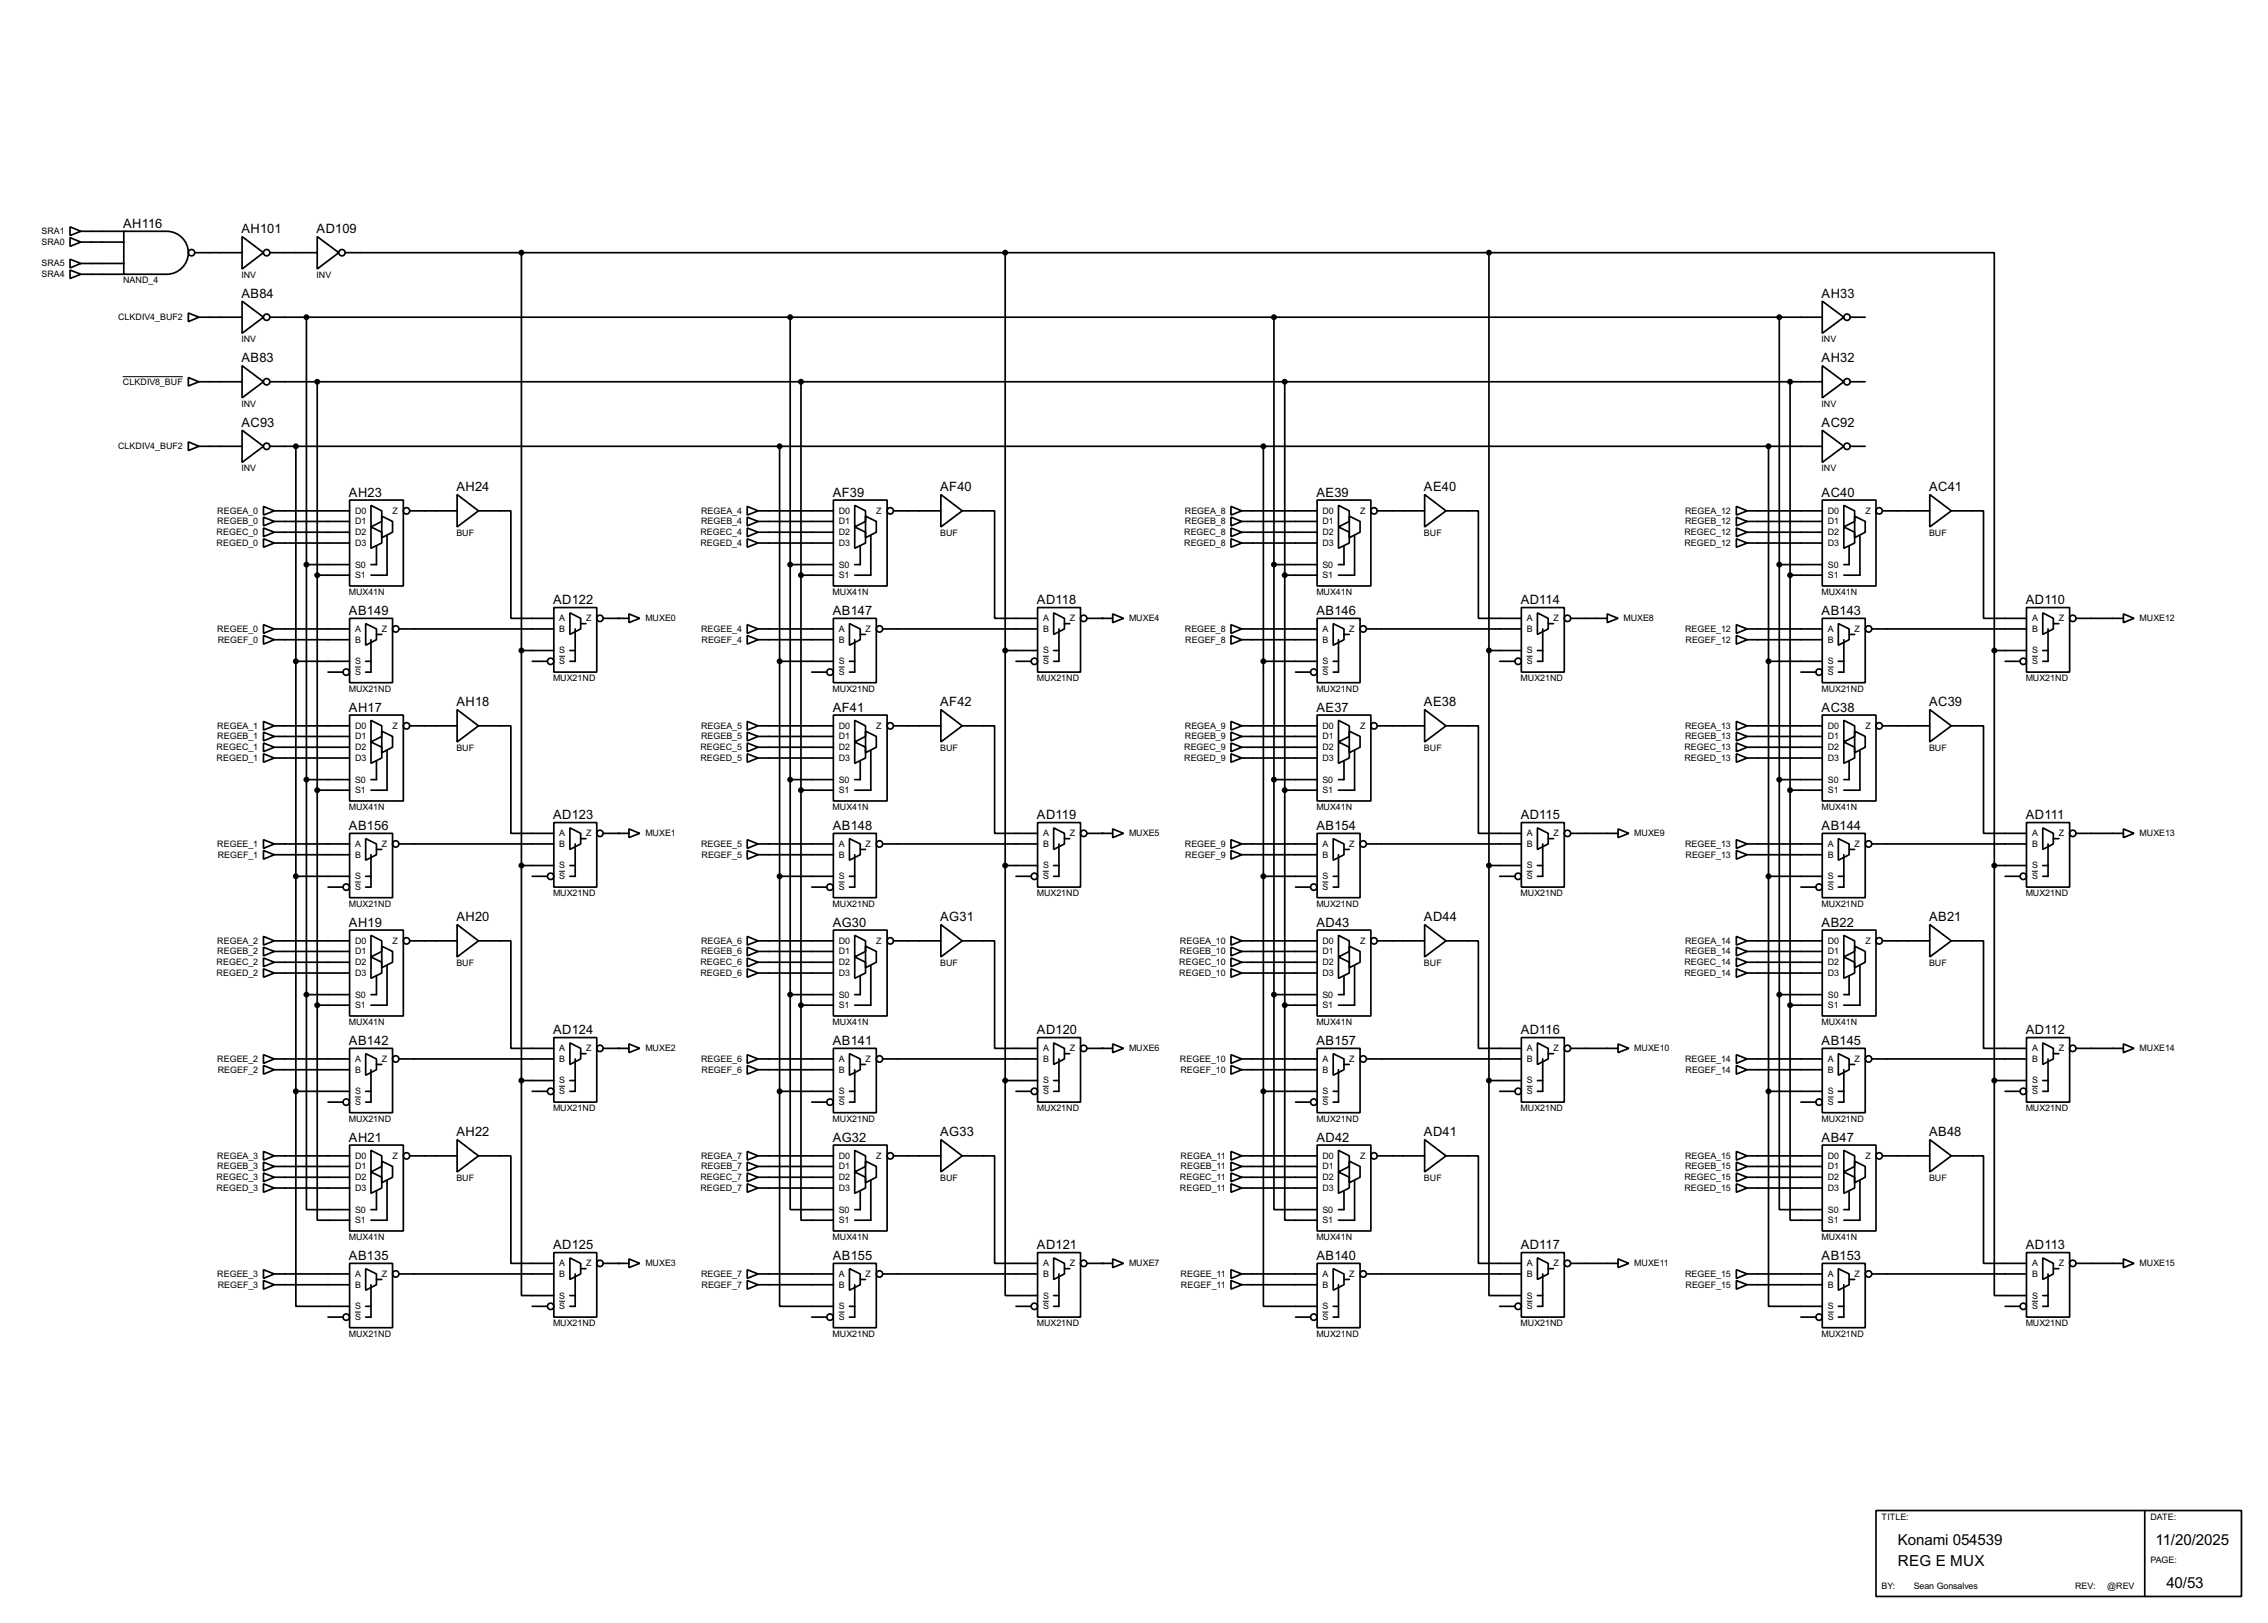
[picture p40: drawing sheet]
<svg xmlns="http://www.w3.org/2000/svg" width="536mm" height="383mm" viewBox="0 0 536 383" stroke-linecap="round" stroke-linejoin="round" font-family="sans-serif">
<defs><g id="words">
<g font-size="4">
<text x="448.4" y="365.1">Konami 054539</text>
<text x="509.3" y="365.1">11/20/2025</text>
<text x="448.4" y="370.1">REG E MUX</text>
<text x="511.9" y="375.2">40/53</text>
</g>
<g font-size="3.4">
<text x="29.1" y="53.9">AH116</text>
<text x="57.1" y="55.1">AH101</text>
<text x="74.8" y="55.1">AD109</text>
<text x="57.1" y="70.4">AB84</text>
<text x="430.4" y="70.4">AH33</text>
<text x="57.1" y="85.6">AB83</text>
<text x="430.4" y="85.6">AH32</text>
<text x="57.1" y="100.9">AC93</text>
<text x="430.4" y="100.9">AC92</text>
<text x="82.5" y="117.4">AH23</text>
<text x="107.9" y="116.1">AH24</text>
<text x="196.8" y="117.4">AF39</text>
<text x="222.2" y="116.1">AF40</text>
<text x="311.1" y="117.4">AE39</text>
<text x="336.5" y="116.1">AE40</text>
<text x="430.4" y="117.4">AC40</text>
<text x="455.8" y="116.1">AC41</text>
<text x="130.7" y="142.8">AD122</text>
<text x="245" y="142.8">AD118</text>
<text x="359.3" y="142.8">AD114</text>
<text x="478.7" y="142.8">AD110</text>
<text x="82.5" y="145.3">AB149</text>
<text x="196.8" y="145.3">AB147</text>
<text x="311.1" y="145.3">AB146</text>
<text x="430.4" y="145.3">AB143</text>
<text x="107.9" y="166.9">AH18</text>
<text x="222.2" y="166.9">AF42</text>
<text x="336.5" y="166.9">AE38</text>
<text x="455.8" y="166.9">AC39</text>
<text x="82.5" y="168.2">AH17</text>
<text x="196.8" y="168.2">AF41</text>
<text x="311.1" y="168.2">AE37</text>
<text x="430.4" y="168.2">AC38</text>
<text x="82.5" y="196.1">AB156</text>
<text x="130.7" y="193.6">AD123</text>
<text x="196.8" y="196.1">AB148</text>
<text x="245" y="193.6">AD119</text>
<text x="311.1" y="196.1">AB154</text>
<text x="359.3" y="193.6">AD115</text>
<text x="430.4" y="196.1">AB144</text>
<text x="478.7" y="193.6">AD111</text>
<text x="82.5" y="219">AH19</text>
<text x="107.9" y="217.7">AH20</text>
<text x="196.8" y="219">AG30</text>
<text x="222.2" y="217.7">AG31</text>
<text x="311.1" y="219">AD43</text>
<text x="336.5" y="217.7">AD44</text>
<text x="430.4" y="219">AB22</text>
<text x="455.8" y="217.7">AB21</text>
<text x="130.7" y="244.4">AD124</text>
<text x="245" y="244.4">AD120</text>
<text x="359.3" y="244.4">AD116</text>
<text x="478.7" y="244.4">AD112</text>
<text x="82.5" y="246.9">AB142</text>
<text x="196.8" y="246.9">AB141</text>
<text x="311.1" y="246.9">AB157</text>
<text x="430.4" y="246.9">AB145</text>
<text x="82.5" y="269.8">AH21</text>
<text x="107.9" y="268.5">AH22</text>
<text x="196.8" y="269.8">AG32</text>
<text x="222.2" y="268.5">AG33</text>
<text x="311.1" y="269.8">AD42</text>
<text x="336.5" y="268.5">AD41</text>
<text x="430.4" y="269.8">AB47</text>
<text x="455.8" y="268.5">AB48</text>
<text x="82.5" y="297.7">AB135</text>
<text x="130.7" y="295.2">AD125</text>
<text x="196.8" y="297.7">AB155</text>
<text x="245" y="295.2">AD121</text>
<text x="311.1" y="297.7">AB140</text>
<text x="359.3" y="295.2">AD117</text>
<text x="430.4" y="297.7">AB153</text>
<text x="478.7" y="295.2">AD113</text>
</g>
<g font-size="2.4">
<text x="9.8" y="55.4">SRA1</text>
<text x="9.8" y="57.9">SRA0</text>
<text x="9.8" y="62.9">SRA5</text>
<text x="9.8" y="65.5">SRA4</text>
<text x="57" y="65.6">INV</text>
<text x="74.8" y="65.6">INV</text>
<text x="29.1" y="66.9">NAND_4</text>
<text x="27.9" y="75.6">CLKDIV4_BUF2</text>
<text x="57" y="80.8">INV</text>
<text x="430.4" y="80.8">INV</text>
<text x="29" y="90.9">CLKDIV8_BUF</text>
<text x="57" y="96.1">INV</text>
<text x="430.4" y="96.1">INV</text>
<text x="27.9" y="106.2">CLKDIV4_BUF2</text>
<text x="57" y="111.4">INV</text>
<text x="430.4" y="111.4">INV</text>
<text x="51.3" y="123.9">REGEB_0</text>
<text x="51.3" y="121.4">REGEA_0</text>
<text x="83.9" y="121.4">D0</text>
<text x="83.9" y="123.9">D1</text>
<text x="92.7" y="121.4">Z</text>
<text x="165.6" y="121.4">REGEA_4</text>
<text x="165.6" y="123.9">REGEB_4</text>
<text x="198.2" y="121.4">D0</text>
<text x="198.2" y="123.9">D1</text>
<text x="207" y="121.4">Z</text>
<text x="279.9" y="121.4">REGEA_8</text>
<text x="279.9" y="123.9">REGEB_8</text>
<text x="312.5" y="121.4">D0</text>
<text x="312.5" y="123.9">D1</text>
<text x="321.3" y="121.4">Z</text>
<text x="398.1" y="121.4">REGEA_12</text>
<text x="398.1" y="123.9">REGEB_12</text>
<text x="431.9" y="121.4">D0</text>
<text x="431.9" y="123.9">D1</text>
<text x="440.7" y="121.4">Z</text>
<text x="51.2" y="129">REGED_0</text>
<text x="51.2" y="126.4">REGEC_0</text>
<text x="83.9" y="126.4">D2</text>
<text x="83.9" y="129">D3</text>
<text x="107.8" y="126.6">BUF</text>
<text x="165.5" y="126.4">REGEC_4</text>
<text x="165.5" y="129">REGED_4</text>
<text x="198.2" y="126.4">D2</text>
<text x="198.2" y="129">D3</text>
<text x="222.1" y="126.6">BUF</text>
<text x="279.8" y="126.4">REGEC_8</text>
<text x="279.8" y="129">REGED_8</text>
<text x="312.5" y="126.4">D2</text>
<text x="312.5" y="129">D3</text>
<text x="336.4" y="126.6">BUF</text>
<text x="398" y="126.4">REGEC_12</text>
<text x="398" y="129">REGED_12</text>
<text x="431.9" y="126.4">D2</text>
<text x="431.9" y="129">D3</text>
<text x="455.8" y="126.6">BUF</text>
<text x="83.9" y="134.1">S0</text>
<text x="83.9" y="136.6">S1</text>
<text x="198.2" y="134.1">S0</text>
<text x="198.2" y="136.6">S1</text>
<text x="312.5" y="134.1">S0</text>
<text x="312.5" y="136.6">S1</text>
<text x="431.9" y="134.1">S0</text>
<text x="431.9" y="136.6">S1</text>
<text x="82.4" y="140.5">MUX41N</text>
<text x="196.7" y="140.5">MUX41N</text>
<text x="311" y="140.5">MUX41N</text>
<text x="430.4" y="140.5">MUX41N</text>
<text x="51.3" y="149.3">REGEE_0</text>
<text x="83.9" y="149.3">A</text>
<text x="90.2" y="149.3">Z</text>
<text x="132.1" y="146.8">A</text>
<text x="132.1" y="149.3">B</text>
<text x="138.5" y="146.8">Z</text>
<text x="152.5" y="146.8">MUXE0</text>
<text x="165.6" y="149.3">REGEE_4</text>
<text x="198.2" y="149.3">A</text>
<text x="204.5" y="149.3">Z</text>
<text x="246.4" y="146.8">A</text>
<text x="246.4" y="149.3">B</text>
<text x="252.8" y="146.8">Z</text>
<text x="266.8" y="146.8">MUXE4</text>
<text x="279.9" y="149.3">REGEE_8</text>
<text x="312.5" y="149.3">A</text>
<text x="318.8" y="149.3">Z</text>
<text x="360.7" y="146.8">A</text>
<text x="360.7" y="149.3">B</text>
<text x="367.1" y="146.8">Z</text>
<text x="383.6" y="146.8">MUXE8</text>
<text x="398.1" y="149.3">REGEE_12</text>
<text x="431.9" y="149.3">A</text>
<text x="438.2" y="149.3">Z</text>
<text x="480.1" y="146.8">A</text>
<text x="480.1" y="149.3">B</text>
<text x="486.4" y="146.8">Z</text>
<text x="505.5" y="146.8">MUXE12</text>
<text x="51.4" y="151.9">REGEF_0</text>
<text x="83.9" y="151.9">B</text>
<text x="132.1" y="154.4">S</text>
<text x="165.7" y="151.9">REGEF_4</text>
<text x="198.2" y="151.9">B</text>
<text x="246.4" y="154.4">S</text>
<text x="280" y="151.9">REGEF_8</text>
<text x="312.5" y="151.9">B</text>
<text x="360.7" y="154.4">S</text>
<text x="398.2" y="151.9">REGEF_12</text>
<text x="431.9" y="151.9">B</text>
<text x="480.1" y="154.4">S</text>
<text x="83.9" y="157">S</text>
<text x="83.9" y="159.5">S</text>
<text x="130.7" y="160.9">MUX21ND</text>
<text x="132.1" y="157">S</text>
<text x="198.2" y="157">S</text>
<text x="198.2" y="159.5">S</text>
<text x="245" y="160.9">MUX21ND</text>
<text x="246.4" y="157">S</text>
<text x="312.5" y="157">S</text>
<text x="312.5" y="159.5">S</text>
<text x="359.3" y="160.9">MUX21ND</text>
<text x="360.7" y="157">S</text>
<text x="431.9" y="157">S</text>
<text x="431.9" y="159.5">S</text>
<text x="478.6" y="160.9">MUX21ND</text>
<text x="480.1" y="157">S</text>
<text x="82.4" y="163.4">MUX21ND</text>
<text x="196.7" y="163.4">MUX21ND</text>
<text x="311" y="163.4">MUX21ND</text>
<text x="430.4" y="163.4">MUX21ND</text>
<text x="51.3" y="172.2">REGEA_1</text>
<text x="83.9" y="172.2">D0</text>
<text x="92.7" y="172.2">Z</text>
<text x="165.6" y="172.2">REGEA_5</text>
<text x="198.2" y="172.2">D0</text>
<text x="207" y="172.2">Z</text>
<text x="279.9" y="172.2">REGEA_9</text>
<text x="312.5" y="172.2">D0</text>
<text x="321.3" y="172.2">Z</text>
<text x="398.1" y="172.2">REGEA_13</text>
<text x="431.9" y="172.2">D0</text>
<text x="440.7" y="172.2">Z</text>
<text x="51.2" y="177.3">REGEC_1</text>
<text x="51.2" y="179.8">REGED_1</text>
<text x="51.3" y="174.7">REGEB_1</text>
<text x="83.9" y="174.7">D1</text>
<text x="83.9" y="177.3">D2</text>
<text x="83.9" y="179.8">D3</text>
<text x="107.8" y="177.4">BUF</text>
<text x="165.5" y="177.3">REGEC_5</text>
<text x="165.5" y="179.8">REGED_5</text>
<text x="165.6" y="174.7">REGEB_5</text>
<text x="198.2" y="174.7">D1</text>
<text x="198.2" y="177.3">D2</text>
<text x="198.2" y="179.8">D3</text>
<text x="222.1" y="177.4">BUF</text>
<text x="279.8" y="179.8">REGED_9</text>
<text x="279.8" y="177.3">REGEC_9</text>
<text x="279.9" y="174.7">REGEB_9</text>
<text x="312.5" y="174.7">D1</text>
<text x="312.5" y="177.3">D2</text>
<text x="312.5" y="179.8">D3</text>
<text x="336.4" y="177.4">BUF</text>
<text x="398" y="179.8">REGED_13</text>
<text x="398" y="177.3">REGEC_13</text>
<text x="398.1" y="174.7">REGEB_13</text>
<text x="431.9" y="174.7">D1</text>
<text x="431.9" y="177.3">D2</text>
<text x="431.9" y="179.8">D3</text>
<text x="455.8" y="177.4">BUF</text>
<text x="83.9" y="184.9">S0</text>
<text x="198.2" y="184.9">S0</text>
<text x="312.5" y="184.9">S0</text>
<text x="431.9" y="184.9">S0</text>
<text x="82.4" y="191.4">MUX41N</text>
<text x="83.9" y="187.4">S1</text>
<text x="196.7" y="191.4">MUX41N</text>
<text x="198.2" y="187.4">S1</text>
<text x="311" y="191.4">MUX41N</text>
<text x="312.5" y="187.4">S1</text>
<text x="430.4" y="191.4">MUX41N</text>
<text x="431.9" y="187.4">S1</text>
<text x="132.1" y="197.6">A</text>
<text x="138.5" y="197.6">Z</text>
<text x="152.5" y="197.6">MUXE1</text>
<text x="246.4" y="197.6">A</text>
<text x="252.8" y="197.6">Z</text>
<text x="266.8" y="197.6">MUXE5</text>
<text x="360.7" y="197.6">A</text>
<text x="367.1" y="197.6">Z</text>
<text x="386.1" y="197.6">MUXE9</text>
<text x="480.1" y="197.6">A</text>
<text x="486.4" y="197.6">Z</text>
<text x="505.5" y="197.6">MUXE13</text>
<text x="51.3" y="200.1">REGEE_1</text>
<text x="51.4" y="202.7">REGEF_1</text>
<text x="83.9" y="200.1">A</text>
<text x="83.9" y="202.7">B</text>
<text x="90.2" y="200.1">Z</text>
<text x="132.1" y="200.1">B</text>
<text x="165.6" y="200.1">REGEE_5</text>
<text x="165.7" y="202.7">REGEF_5</text>
<text x="198.2" y="200.1">A</text>
<text x="198.2" y="202.7">B</text>
<text x="204.5" y="200.1">Z</text>
<text x="246.4" y="200.1">B</text>
<text x="279.9" y="200.1">REGEE_9</text>
<text x="280" y="202.7">REGEF_9</text>
<text x="312.5" y="200.1">A</text>
<text x="312.5" y="202.7">B</text>
<text x="318.8" y="200.1">Z</text>
<text x="360.7" y="200.1">B</text>
<text x="398.1" y="200.1">REGEE_13</text>
<text x="398.2" y="202.7">REGEF_13</text>
<text x="431.9" y="200.1">A</text>
<text x="431.9" y="202.7">B</text>
<text x="438.2" y="200.1">Z</text>
<text x="480.1" y="200.1">B</text>
<text x="83.9" y="207.8">S</text>
<text x="132.1" y="205.2">S</text>
<text x="132.1" y="207.8">S</text>
<text x="198.2" y="207.8">S</text>
<text x="246.4" y="205.2">S</text>
<text x="246.4" y="207.8">S</text>
<text x="312.5" y="207.8">S</text>
<text x="360.7" y="205.2">S</text>
<text x="360.7" y="207.8">S</text>
<text x="431.9" y="207.8">S</text>
<text x="480.1" y="205.2">S</text>
<text x="480.1" y="207.8">S</text>
<text x="82.4" y="214.2">MUX21ND</text>
<text x="83.9" y="210.3">S</text>
<text x="130.7" y="211.7">MUX21ND</text>
<text x="196.7" y="214.2">MUX21ND</text>
<text x="198.2" y="210.3">S</text>
<text x="245" y="211.7">MUX21ND</text>
<text x="311" y="214.2">MUX21ND</text>
<text x="312.5" y="210.3">S</text>
<text x="359.3" y="211.7">MUX21ND</text>
<text x="430.4" y="214.2">MUX21ND</text>
<text x="431.9" y="210.3">S</text>
<text x="478.6" y="211.7">MUX21ND</text>
<text x="51.3" y="223">REGEA_2</text>
<text x="51.3" y="225.5">REGEB_2</text>
<text x="83.9" y="223">D0</text>
<text x="83.9" y="225.5">D1</text>
<text x="92.7" y="223">Z</text>
<text x="165.6" y="223">REGEA_6</text>
<text x="165.6" y="225.5">REGEB_6</text>
<text x="198.2" y="223">D0</text>
<text x="198.2" y="225.5">D1</text>
<text x="207" y="223">Z</text>
<text x="278.8" y="223">REGEA_10</text>
<text x="278.8" y="225.5">REGEB_10</text>
<text x="312.5" y="223">D0</text>
<text x="312.5" y="225.5">D1</text>
<text x="321.3" y="223">Z</text>
<text x="398.1" y="223">REGEA_14</text>
<text x="398.1" y="225.5">REGEB_14</text>
<text x="431.9" y="223">D0</text>
<text x="431.9" y="225.5">D1</text>
<text x="440.7" y="223">Z</text>
<text x="51.2" y="228.1">REGEC_2</text>
<text x="51.2" y="230.6">REGED_2</text>
<text x="83.9" y="228.1">D2</text>
<text x="83.9" y="230.6">D3</text>
<text x="107.8" y="228.2">BUF</text>
<text x="165.5" y="228.1">REGEC_6</text>
<text x="165.5" y="230.6">REGED_6</text>
<text x="198.2" y="228.1">D2</text>
<text x="198.2" y="230.6">D3</text>
<text x="222.1" y="228.2">BUF</text>
<text x="278.6" y="228.1">REGEC_10</text>
<text x="278.6" y="230.6">REGED_10</text>
<text x="312.5" y="228.1">D2</text>
<text x="312.5" y="230.6">D3</text>
<text x="336.4" y="228.2">BUF</text>
<text x="398" y="230.6">REGED_14</text>
<text x="398" y="228.1">REGEC_14</text>
<text x="431.9" y="228.1">D2</text>
<text x="431.9" y="230.6">D3</text>
<text x="455.8" y="228.2">BUF</text>
<text x="83.9" y="235.7">S0</text>
<text x="83.9" y="238.2">S1</text>
<text x="198.2" y="235.7">S0</text>
<text x="198.2" y="238.2">S1</text>
<text x="312.5" y="235.7">S0</text>
<text x="312.5" y="238.2">S1</text>
<text x="431.9" y="235.7">S0</text>
<text x="431.9" y="238.2">S1</text>
<text x="82.4" y="242.2">MUX41N</text>
<text x="196.7" y="242.2">MUX41N</text>
<text x="311" y="242.2">MUX41N</text>
<text x="430.4" y="242.2">MUX41N</text>
<text x="51.3" y="250.9">REGEE_2</text>
<text x="83.9" y="250.9">A</text>
<text x="90.2" y="250.9">Z</text>
<text x="132.1" y="248.4">A</text>
<text x="132.1" y="250.9">B</text>
<text x="138.5" y="248.4">Z</text>
<text x="152.5" y="248.4">MUXE2</text>
<text x="165.6" y="250.9">REGEE_6</text>
<text x="198.2" y="250.9">A</text>
<text x="204.5" y="250.9">Z</text>
<text x="246.4" y="248.4">A</text>
<text x="246.4" y="250.9">B</text>
<text x="252.8" y="248.4">Z</text>
<text x="266.8" y="248.4">MUXE6</text>
<text x="278.8" y="250.9">REGEE_10</text>
<text x="312.5" y="250.9">A</text>
<text x="318.8" y="250.9">Z</text>
<text x="360.7" y="248.4">A</text>
<text x="360.7" y="250.9">B</text>
<text x="367.1" y="248.4">Z</text>
<text x="386.1" y="248.4">MUXE10</text>
<text x="398.1" y="250.9">REGEE_14</text>
<text x="431.9" y="250.9">A</text>
<text x="438.2" y="250.9">Z</text>
<text x="480.1" y="248.4">A</text>
<text x="480.1" y="250.9">B</text>
<text x="486.4" y="248.4">Z</text>
<text x="505.5" y="248.4">MUXE14</text>
<text x="51.4" y="253.5">REGEF_2</text>
<text x="83.9" y="253.5">B</text>
<text x="132.1" y="256">S</text>
<text x="165.7" y="253.5">REGEF_6</text>
<text x="198.2" y="253.5">B</text>
<text x="246.4" y="256">S</text>
<text x="278.9" y="253.5">REGEF_10</text>
<text x="312.5" y="253.5">B</text>
<text x="360.7" y="256">S</text>
<text x="398.2" y="253.5">REGEF_14</text>
<text x="431.9" y="253.5">B</text>
<text x="480.1" y="256">S</text>
<text x="83.9" y="258.6">S</text>
<text x="83.9" y="261.1">S</text>
<text x="130.7" y="262.5">MUX21ND</text>
<text x="132.1" y="258.6">S</text>
<text x="198.2" y="258.6">S</text>
<text x="198.2" y="261.1">S</text>
<text x="245" y="262.5">MUX21ND</text>
<text x="246.4" y="258.6">S</text>
<text x="312.5" y="258.6">S</text>
<text x="312.5" y="261.1">S</text>
<text x="359.3" y="262.5">MUX21ND</text>
<text x="360.7" y="258.6">S</text>
<text x="431.9" y="258.6">S</text>
<text x="431.9" y="261.1">S</text>
<text x="478.6" y="262.5">MUX21ND</text>
<text x="480.1" y="258.6">S</text>
<text x="82.4" y="265">MUX21ND</text>
<text x="196.7" y="265">MUX21ND</text>
<text x="311" y="265">MUX21ND</text>
<text x="430.4" y="265">MUX21ND</text>
<text x="51.3" y="273.8">REGEA_3</text>
<text x="83.9" y="273.8">D0</text>
<text x="92.7" y="273.8">Z</text>
<text x="165.6" y="273.8">REGEA_7</text>
<text x="198.2" y="273.8">D0</text>
<text x="207" y="273.8">Z</text>
<text x="278.9" y="273.8">REGEA_11</text>
<text x="312.5" y="273.8">D0</text>
<text x="321.3" y="273.8">Z</text>
<text x="398.1" y="273.8">REGEA_15</text>
<text x="431.9" y="273.8">D0</text>
<text x="440.7" y="273.8">Z</text>
<text x="51.2" y="278.9">REGEC_3</text>
<text x="51.2" y="281.4">REGED_3</text>
<text x="51.3" y="276.3">REGEB_3</text>
<text x="83.9" y="276.3">D1</text>
<text x="83.9" y="278.9">D2</text>
<text x="83.9" y="281.4">D3</text>
<text x="107.8" y="279">BUF</text>
<text x="165.5" y="278.9">REGEC_7</text>
<text x="165.5" y="281.4">REGED_7</text>
<text x="165.6" y="276.3">REGEB_7</text>
<text x="198.2" y="276.3">D1</text>
<text x="198.2" y="278.9">D2</text>
<text x="198.2" y="281.4">D3</text>
<text x="222.1" y="279">BUF</text>
<text x="278.8" y="281.4">REGED_11</text>
<text x="278.8" y="278.9">REGEC_11</text>
<text x="278.9" y="276.3">REGEB_11</text>
<text x="312.5" y="276.3">D1</text>
<text x="312.5" y="278.9">D2</text>
<text x="312.5" y="281.4">D3</text>
<text x="336.4" y="279">BUF</text>
<text x="398" y="281.4">REGED_15</text>
<text x="398" y="278.9">REGEC_15</text>
<text x="398.1" y="276.3">REGEB_15</text>
<text x="431.9" y="276.3">D1</text>
<text x="431.9" y="278.9">D2</text>
<text x="431.9" y="281.4">D3</text>
<text x="455.8" y="279">BUF</text>
<text x="83.9" y="286.5">S0</text>
<text x="198.2" y="286.5">S0</text>
<text x="312.5" y="286.5">S0</text>
<text x="431.9" y="286.5">S0</text>
<text x="82.4" y="293">MUX41N</text>
<text x="83.9" y="289">S1</text>
<text x="196.7" y="293">MUX41N</text>
<text x="198.2" y="289">S1</text>
<text x="311" y="293">MUX41N</text>
<text x="312.5" y="289">S1</text>
<text x="430.4" y="293">MUX41N</text>
<text x="431.9" y="289">S1</text>
<text x="132.1" y="299.2">A</text>
<text x="138.5" y="299.2">Z</text>
<text x="152.5" y="299.2">MUXE3</text>
<text x="246.4" y="299.2">A</text>
<text x="252.8" y="299.2">Z</text>
<text x="266.8" y="299.2">MUXE7</text>
<text x="360.7" y="299.2">A</text>
<text x="367.1" y="299.2">Z</text>
<text x="386.1" y="299.2">MUXE11</text>
<text x="480.1" y="299.2">A</text>
<text x="486.4" y="299.2">Z</text>
<text x="505.5" y="299.2">MUXE15</text>
<text x="51.3" y="301.7">REGEE_3</text>
<text x="51.4" y="304.3">REGEF_3</text>
<text x="83.9" y="301.7">A</text>
<text x="83.9" y="304.3">B</text>
<text x="90.2" y="301.7">Z</text>
<text x="132.1" y="301.7">B</text>
<text x="165.6" y="301.7">REGEE_7</text>
<text x="165.7" y="304.3">REGEF_7</text>
<text x="198.2" y="301.7">A</text>
<text x="198.2" y="304.3">B</text>
<text x="204.5" y="301.7">Z</text>
<text x="246.4" y="301.7">B</text>
<text x="278.9" y="301.7">REGEE_11</text>
<text x="279" y="304.3">REGEF_11</text>
<text x="312.5" y="301.7">A</text>
<text x="312.5" y="304.3">B</text>
<text x="318.8" y="301.7">Z</text>
<text x="360.7" y="301.7">B</text>
<text x="398.1" y="301.7">REGEE_15</text>
<text x="398.2" y="304.3">REGEF_15</text>
<text x="431.9" y="301.7">A</text>
<text x="431.9" y="304.3">B</text>
<text x="438.2" y="301.7">Z</text>
<text x="480.1" y="301.7">B</text>
<text x="83.9" y="309.4">S</text>
<text x="83.9" y="311.9">S</text>
<text x="132.1" y="306.8">S</text>
<text x="132.1" y="309.4">S</text>
<text x="198.2" y="309.4">S</text>
<text x="198.2" y="311.9">S</text>
<text x="246.4" y="306.8">S</text>
<text x="246.4" y="309.4">S</text>
<text x="312.5" y="309.4">S</text>
<text x="312.5" y="311.9">S</text>
<text x="360.7" y="306.8">S</text>
<text x="360.7" y="309.4">S</text>
<text x="431.9" y="309.4">S</text>
<text x="431.9" y="311.9">S</text>
<text x="480.1" y="306.8">S</text>
<text x="480.1" y="309.4">S</text>
<text x="82.4" y="315.8">MUX21ND</text>
<text x="130.7" y="313.3">MUX21ND</text>
<text x="196.7" y="315.8">MUX21ND</text>
<text x="245" y="313.3">MUX21ND</text>
<text x="311" y="315.8">MUX21ND</text>
<text x="359.3" y="313.3">MUX21ND</text>
<text x="430.4" y="315.8">MUX21ND</text>
<text x="478.6" y="313.3">MUX21ND</text>
<text x="444.6" y="359.1">TITLE:</text>
<text x="508.1" y="359.1">DATE:</text>
<text x="508.1" y="369.2">PAGE:</text>
<text x="444.6" y="375.6">BY:</text>
<text x="452.2" y="375.6">Sean Gonsalves</text>
<text x="490.3" y="375.6">REV:</text>
<text x="497.9" y="375.6">@REV</text>
</g>
</g></defs>
<g fill="none" stroke="#000" stroke-width=".4">
<path d="M16.6 53.6l2.5 1.1-2.5 1zM16.6 56.2l2.5 1-2.5 1zM19.1 54.7h10.2M19.1 57.2h10.2M29.3 54.7h10.1a5.1 5.1 0 0 1 5.1 5 5.1 5.1 0 0 1-5.1 5.1h-10.1zM46 59.7h11.2M57.2 55.9l5.1 3.8-5.1 3.9zM63.8 59.7h11.2M75 55.9l5.1 3.8-5.1 3.9zM81.6 59.7h270.2M123.2 59.7v195.6M237.5 59.7v195.6"/>
<path d="M351.8 59.7h119.4v94M351.8 59.7v195.6M16.6 61.3l2.5 1-2.5 1zM16.6 63.8l2.5 1-2.5 1zM19.1 62.3h10.2M19.1 64.8h10.2M44.5 74l2.5 1-2.5 1zM47 75h10.2M57.2 71.2l5.1 3.8-5.1 3.8zM63.8 75h366.8M72.4 75v160M186.7 75v160"/>
<path d="M301 75v160M420.4 75v160M430.6 71.2l5.1 3.8-5.1 3.8zM437.2 75h3.5M44.5 89.2l2.5 1-2.5 1zM47 90.2h10.2M57.2 86.4l5.1 3.8-5.1 3.8zM63.8 90.2h366.8M75 90.2v147.3M189.3 90.2v147.3M303.6 90.2v147.3M423 90.2v147.3"/>
<path d="M430.6 86.4l5.1 3.8-5.1 3.8zM437.2 90.2h3.5M44.5 104.4l2.5 1.1-2.5 1zM47 105.5h10.2M57.2 101.7l5.1 3.8-5.1 3.8zM62.3 119.7l2.5 1-2.5 1zM63.8 105.5h366.8M69.9 105.5v152.4M82.6 118.2h12.7v20.3h-12.7zM87.7 119.4l2.5 1.3v2.5l-2.5 1.3zM108 116.9l5.1 3.8-5.1 3.8zM176.6 119.7l2.5 1-2.5 1z"/>
<path d="M184.2 105.5v152.4M196.9 118.2h12.7v20.3h-12.7zM202 119.4l2.5 1.3v2.5l-2.5 1.3zM222.3 116.9l5.1 3.8-5.1 3.8zM290.9 119.7l2.5 1-2.5 1zM298.5 105.5v152.4M311.2 118.2h12.7v20.3h-12.7zM316.3 119.4l2.5 1.3v2.5l-2.5 1.3zM336.6 116.9l5.1 3.8-5.1 3.8zM410.3 119.7l2.5 1-2.5 1zM417.9 105.5v152.4M430.6 118.2h12.7v20.3h-12.7z"/>
<path d="M430.6 101.7l5.1 3.8-5.1 3.8zM435.7 119.4l2.5 1.3v2.5l-2.5 1.3zM437.2 105.5h3.5M456 116.9l5.1 3.8-5.1 3.8zM62.3 122.2l2.5 1-2.5 1.1zM62.3 127.3l2.5 1-2.5 1zM62.3 124.8l2.5 1-2.5 1zM64.8 120.7h17.8M64.8 123.2h17.8M64.8 128.3h17.8M64.8 125.8h17.8M72.4 133.4h10.2"/>
<path d="M75 135.9h7.6M87.7 124.5l2.5 1.3v2.5l-2.5 1.3zM89 129.1v4.3h-1.3M90.2 122l2.6 1.2v2.6l-2.6 1.3zM91.5 126.5v9.4h-3.8M96.8 120.7h11.2M113.1 120.7h7.6v25.4h10.2M176.6 124.8l2.5 1-2.5 1zM176.6 127.3l2.5 1-2.5 1zM176.6 122.2l2.5 1-2.5 1.1zM179.1 120.7h17.8M179.1 123.2h17.8"/>
<path d="M179.1 128.3h17.8M179.1 125.8h17.8M186.7 133.4h10.2M189.3 135.9h7.6M202 124.5l2.5 1.3v2.5l-2.5 1.3zM203.3 129.1v4.3h-1.3M204.5 122l2.6 1.2v2.6l-2.6 1.3zM205.8 126.5v9.4h-3.8M211.1 120.7h11.2M227.4 120.7h7.6v25.4h10.2M290.9 124.8l2.5 1-2.5 1zM290.9 127.3l2.5 1-2.5 1z"/>
<path d="M290.9 122.2l2.5 1-2.5 1.1zM293.4 120.7h17.8M293.4 123.2h17.8M293.4 128.3h17.8M293.4 125.8h17.8M301 133.4h10.2M303.6 135.9h7.6M316.3 124.5l2.5 1.3v2.5l-2.5 1.3zM317.6 129.1v4.3h-1.3M318.8 122l2.6 1.2v2.6l-2.6 1.3zM320.1 126.5v9.4h-3.8M325.4 120.7h11.2"/>
<path d="M341.7 120.7h7.6v25.4h10.2M410.3 122.2l2.5 1-2.5 1.1zM410.3 124.8l2.5 1-2.5 1zM410.3 127.3l2.5 1-2.5 1zM412.8 120.7h17.8M412.8 123.2h17.8M412.8 128.3h17.8M412.8 125.8h17.8M420.4 133.4h10.2M423 135.9h7.6M435.7 124.5l2.5 1.3v2.5l-2.5 1.3zM436.9 129.1v4.3h-1.2"/>
<path d="M438.2 122l2.5 1.2v2.6l-2.5 1.3zM439.5 126.5v9.4h-3.8M444.8 120.7h11.2M461.1 120.7h7.6v25.4h10.1M62.3 147.6l2.5 1-2.5 1.1zM62.3 150.2l2.5 1-2.5 1zM64.8 148.6h17.8M64.8 151.2h17.8M69.9 156.3h12.7M77.5 158.8h3.6M82.6 146.1h10.2v15.2h-10.2zM86.4 147.4l2.6 1.2v2.6l-2.6 1.3z"/>
<path d="M86.4 156.3h1.3M87.7 151.2v7.6h-1.3M89 149.9h1.2M94.3 148.6h36.6M123.2 153.7h7.7M125.8 156.3h3.5M130.9 143.6h10.1v15.2h-10.1zM134.7 144.8l2.5 1.3v2.5l-2.5 1.3zM134.7 153.7h1.2M135.9 148.6v7.7h-1.2M137.2 147.4h1.3M142.5 146.1h6.1"/>
<path d="M148.6 145.1l2.6 1-2.6 1zM176.6 147.6l2.5 1-2.5 1.1zM176.6 150.2l2.5 1-2.5 1zM179.1 148.6h17.8M179.1 151.2h17.8M184.2 156.3h12.7M191.8 158.8h3.6M196.9 146.1h10.2v15.2h-10.2zM200.7 147.4l2.6 1.2v2.6l-2.6 1.3zM200.7 156.3h1.3M202 151.2v7.6h-1.3M203.3 149.9h1.2"/>
<path d="M208.6 148.6h36.6M237.5 153.7h7.7M240.1 156.3h3.5M245.2 143.6h10.1v15.2h-10.1zM249 144.8l2.5 1.3v2.5l-2.5 1.3zM249 153.7h1.2M250.2 148.6v7.7h-1.2M251.5 147.4h1.3M256.8 146.1h6.1M262.9 145.1l2.6 1-2.6 1zM290.9 147.6l2.5 1-2.5 1.1zM290.9 150.2l2.5 1-2.5 1z"/>
<path d="M293.4 148.6h17.8M293.4 151.2h17.8M298.5 156.3h12.7M306.1 158.8h3.6M311.2 146.1h10.2v15.2h-10.2zM315 147.4l2.6 1.2v2.6l-2.6 1.3zM315 156.3h1.3M316.3 151.2v7.6h-1.3M317.6 149.9h1.2M322.9 148.6h36.6M351.8 153.7h7.7M354.4 156.3h3.5"/>
<path d="M359.5 143.6h10.1v15.2h-10.1zM363.3 144.8l2.5 1.3v2.5l-2.5 1.3zM363.3 153.7h1.2M364.5 148.6v7.7h-1.2M365.8 147.4h1.3M371.1 146.1h8.7M379.8 145.1l2.5 1-2.5 1zM410.3 147.6l2.5 1-2.5 1.1zM410.3 150.2l2.5 1-2.5 1zM412.8 148.6h17.8M412.8 151.2h17.8M417.9 156.3h12.7"/>
<path d="M425.5 158.8h3.6M430.6 146.1h10.1v15.2h-10.1zM434.4 147.4l2.5 1.2v2.6l-2.5 1.3zM434.4 156.3h1.3M435.7 151.2v7.6h-1.3M436.9 149.9h1.3M442.3 148.6h36.5M471.2 153.7h7.6M471.2 153.7v101.6M473.8 156.3h3.5M478.8 143.6h10.2v15.2h-10.2zM482.7 144.8l2.5 1.3v2.5l-2.5 1.3z"/>
<path d="M482.7 153.7h1.2M483.9 148.6v7.7h-1.2M485.2 147.4h1.3M490.5 146.1h11.2M501.7 145.1l2.5 1-2.5 1zM62.3 170.5l2.5 1-2.5 1zM62.3 175.6l2.5 1-2.5 1zM62.3 178.1l2.5 1-2.5 1zM62.3 173l2.5 1-2.5 1.1zM64.8 171.5h17.8M64.8 176.6h17.8M64.8 179.1h17.8"/>
<path d="M64.8 174h17.8M82.6 169h12.7v20.3h-12.7zM87.7 170.2l2.5 1.3v2.5l-2.5 1.3zM87.7 175.3l2.5 1.3v2.5l-2.5 1.3zM89 179.9v4.3h-1.3M90.2 172.8l2.6 1.2v2.6l-2.6 1.3zM91.5 177.3v9.4h-3.8M96.8 171.5h11.2M108 167.7l5.1 3.8-5.1 3.8zM113.1 171.5h7.6v25.4h10.2M176.6 175.6l2.5 1-2.5 1zM176.6 178.1l2.5 1-2.5 1z"/>
<path d="M176.6 170.5l2.5 1-2.5 1zM176.6 173l2.5 1-2.5 1.1zM179.1 171.5h17.8M179.1 176.6h17.8M179.1 179.1h17.8M179.1 174h17.8M196.9 169h12.7v20.3h-12.7zM202 170.2l2.5 1.3v2.5l-2.5 1.3zM202 175.3l2.5 1.3v2.5l-2.5 1.3zM203.3 179.9v4.3h-1.3M204.5 172.8l2.6 1.2v2.6l-2.6 1.3zM205.8 177.3v9.4h-3.8"/>
<path d="M211.1 171.5h11.2M222.3 167.7l5.1 3.8-5.1 3.8zM227.4 171.5h7.6v25.4h10.2M290.9 178.1l2.5 1-2.5 1zM290.9 173l2.5 1-2.5 1.1zM290.9 175.6l2.5 1-2.5 1zM290.9 170.5l2.5 1-2.5 1zM293.4 171.5h17.8M293.4 176.6h17.8M293.4 179.1h17.8M293.4 174h17.8M311.2 169h12.7v20.3h-12.7z"/>
<path d="M316.3 170.2l2.5 1.3v2.5l-2.5 1.3zM316.3 175.3l2.5 1.3v2.5l-2.5 1.3zM317.6 179.9v4.3h-1.3M318.8 172.8l2.6 1.2v2.6l-2.6 1.3zM320.1 177.3v9.4h-3.8M325.4 171.5h11.2M336.6 167.7l5.1 3.8-5.1 3.8zM341.7 171.5h7.6v25.4h10.2M410.3 170.5l2.5 1-2.5 1zM410.3 173l2.5 1-2.5 1.1zM410.3 178.1l2.5 1-2.5 1zM410.3 175.6l2.5 1-2.5 1z"/>
<path d="M412.8 171.5h17.8M412.8 176.6h17.8M412.8 179.1h17.8M412.8 174h17.8M430.6 169h12.7v20.3h-12.7zM435.7 170.2l2.5 1.3v2.5l-2.5 1.3zM435.7 175.3l2.5 1.3v2.5l-2.5 1.3zM436.9 179.9v4.3h-1.2M438.2 172.8l2.5 1.2v2.6l-2.5 1.3zM439.5 177.3v9.4h-3.8M444.8 171.5h11.2M456 167.7l5.1 3.8-5.1 3.8z"/>
<path d="M461.1 171.5h7.6v25.4h10.1M62.3 198.4l2.5 1-2.5 1.1zM64.8 199.4h17.8M72.4 184.2h10.2M75 186.7h7.6M82.6 196.9h10.2v15.2h-10.2zM86.4 198.2l2.6 1.2v2.6l-2.6 1.3zM94.3 199.4h36.6M130.9 194.4h10.1v15.2h-10.1zM134.7 195.6l2.5 1.3v2.5l-2.5 1.3zM135.9 199.4v7.7h-1.2M137.2 198.2h1.3"/>
<path d="M142.5 196.9h6.1M148.6 195.9l2.6 1-2.6 1zM176.6 198.4l2.5 1-2.5 1.1zM179.1 199.4h17.8M186.7 184.2h10.2M189.3 186.7h7.6M196.9 196.9h10.2v15.2h-10.2zM200.7 198.2l2.6 1.2v2.6l-2.6 1.3zM208.6 199.4h36.6M245.2 194.4h10.1v15.2h-10.1zM249 195.6l2.5 1.3v2.5l-2.5 1.3zM250.2 199.4v7.7h-1.2"/>
<path d="M251.5 198.2h1.3M256.8 196.9h6.1M262.9 195.9l2.6 1-2.6 1zM290.9 198.4l2.5 1-2.5 1.1zM293.4 199.4h17.8M301 184.2h10.2M303.6 186.7h7.6M311.2 196.9h10.2v15.2h-10.2zM315 198.2l2.6 1.2v2.6l-2.6 1.3zM322.9 199.4h36.6M359.5 194.4h10.1v15.2h-10.1zM363.3 195.6l2.5 1.3v2.5l-2.5 1.3z"/>
<path d="M364.5 199.4v7.7h-1.2M365.8 198.2h1.3M371.1 196.9h11.2M382.3 195.9l2.6 1-2.6 1zM410.3 198.4l2.5 1-2.5 1.1zM412.8 199.4h17.8M420.4 184.2h10.2M423 186.7h7.6M430.6 196.9h10.1v15.2h-10.1zM434.4 198.2l2.5 1.2v2.6l-2.5 1.3zM442.3 199.4h36.5M478.8 194.4h10.2v15.2h-10.2z"/>
<path d="M482.7 195.6l2.5 1.3v2.5l-2.5 1.3zM483.9 199.4v7.7h-1.2M485.2 198.2h1.3M490.5 196.9h11.2M501.7 195.9l2.5 1-2.5 1zM62.3 201l2.5 1-2.5 1zM64.8 202h17.8M69.9 207.1h12.7M77.5 209.6h3.6M82.6 219.8h12.7v20.3h-12.7zM86.4 207.1h1.3M87.7 202v7.6h-1.3"/>
<path d="M89 200.7h1.2M108 218.5l5.1 3.8-5.1 3.8zM123.2 204.5h7.7M125.8 207.1h3.5M134.7 204.5h1.2M176.6 201l2.5 1-2.5 1zM179.1 202h17.8M184.2 207.1h12.7M191.8 209.6h3.6M196.9 219.8h12.7v20.3h-12.7zM200.7 207.1h1.3M202 202v7.6h-1.3"/>
<path d="M203.3 200.7h1.2M222.3 218.5l5.1 3.8-5.1 3.8zM237.5 204.5h7.7M240.1 207.1h3.5M249 204.5h1.2M290.9 201l2.5 1-2.5 1zM293.4 202h17.8M298.5 207.1h12.7M306.1 209.6h3.6M311.2 219.8h12.7v20.3h-12.7zM315 207.1h1.3M316.3 202v7.6h-1.3"/>
<path d="M317.6 200.7h1.2M336.6 218.5l5.1 3.8-5.1 3.8zM351.8 204.5h7.7M354.4 207.1h3.5M363.3 204.5h1.2M410.3 201l2.5 1-2.5 1zM412.8 202h17.8M417.9 207.1h12.7M425.5 209.6h3.6M430.6 219.8h12.7v20.3h-12.7zM434.4 207.1h1.3M435.7 202v7.6h-1.3"/>
<path d="M436.9 200.7h1.3M456 218.5l5.1 3.8-5.1 3.8zM471.2 204.5h7.6M473.8 207.1h3.5M482.7 204.5h1.2M62.3 221.3l2.5 1-2.5 1zM62.3 226.4l2.5 1-2.5 1zM62.3 228.9l2.5 1-2.5 1zM62.3 223.8l2.5 1-2.5 1.1zM64.8 222.3h17.8M64.8 227.4h17.8M64.8 229.9h17.8"/>
<path d="M64.8 224.8h17.8M72.4 235v50.8h10.2M72.4 235h10.2M75 237.5v50.8h7.6M75 237.5h7.6M87.7 221l2.5 1.3v2.5l-2.5 1.3zM87.7 226.1l2.5 1.3v2.5l-2.5 1.3zM89 230.7v4.3h-1.3M90.2 223.6l2.6 1.2v2.6l-2.6 1.3zM91.5 228.1v9.4h-3.8M96.8 222.3h11.2M113.1 222.3h7.6v25.4h10.2"/>
<path d="M176.6 226.4l2.5 1-2.5 1zM176.6 221.3l2.5 1-2.5 1zM176.6 223.8l2.5 1-2.5 1.1zM176.6 228.9l2.5 1-2.5 1zM179.1 222.3h17.8M179.1 227.4h17.8M179.1 229.9h17.8M179.1 224.8h17.8M186.7 235v50.8h10.2M186.7 235h10.2M189.3 237.5v50.8h7.6M189.3 237.5h7.6"/>
<path d="M202 221l2.5 1.3v2.5l-2.5 1.3zM202 226.1l2.5 1.3v2.5l-2.5 1.3zM203.3 230.7v4.3h-1.3M204.5 223.6l2.6 1.2v2.6l-2.6 1.3zM205.8 228.1v9.4h-3.8M211.1 222.3h11.2M227.4 222.3h7.6v25.4h10.2M290.9 221.3l2.5 1-2.5 1zM290.9 223.8l2.5 1-2.5 1.1zM290.9 226.4l2.5 1-2.5 1zM290.9 228.9l2.5 1-2.5 1zM293.4 222.3h17.8"/>
<path d="M293.4 227.4h17.8M293.4 229.9h17.8M293.4 224.8h17.8M301 235v50.8h10.2M301 235h10.2M303.6 237.5v50.8h7.6M303.6 237.5h7.6M316.3 221l2.5 1.3v2.5l-2.5 1.3zM316.3 226.1l2.5 1.3v2.5l-2.5 1.3zM317.6 230.7v4.3h-1.3M318.8 223.6l2.6 1.2v2.6l-2.6 1.3zM320.1 228.1v9.4h-3.8"/>
<path d="M325.4 222.3h11.2M341.7 222.3h7.6v25.4h10.2M410.3 221.3l2.5 1-2.5 1zM410.3 228.9l2.5 1-2.5 1zM410.3 223.8l2.5 1-2.5 1.1zM410.3 226.4l2.5 1-2.5 1zM412.8 222.3h17.8M412.8 227.4h17.8M412.8 229.9h17.8M412.8 224.8h17.8M420.4 235v50.8h10.2M420.4 235h10.2"/>
<path d="M423 237.5v50.8h7.6M423 237.5h7.6M435.7 221l2.5 1.3v2.5l-2.5 1.3zM435.7 226.1l2.5 1.3v2.5l-2.5 1.3zM436.9 230.7v4.3h-1.2M438.2 223.6l2.5 1.2v2.6l-2.5 1.3zM439.5 228.1v9.4h-3.8M444.8 222.3h11.2M461.1 222.3h7.6v25.4h10.1M62.3 249.2l2.5 1-2.5 1.1zM62.3 251.8l2.5 1-2.5 1zM64.8 250.2h17.8"/>
<path d="M64.8 252.8h17.8M69.9 257.9v50.8h12.7M69.9 257.9h12.7M82.6 247.7h10.2v15.2h-10.2zM86.4 249l2.6 1.2v2.6l-2.6 1.3zM86.4 257.9h1.3M87.7 252.8v7.6h-1.3M89 251.5h1.2M94.3 250.2h36.6M123.2 255.3v50.8h7.7M123.2 255.3h7.7M125.8 257.9h3.5"/>
<path d="M130.9 245.2h10.1v15.2h-10.1zM134.7 246.4l2.5 1.3v2.5l-2.5 1.3zM134.7 255.3h1.2M135.9 250.2v7.7h-1.2M137.2 249h1.3M142.5 247.7h6.1M148.6 246.7l2.6 1-2.6 1zM176.6 249.2l2.5 1-2.5 1.1zM176.6 251.8l2.5 1-2.5 1zM179.1 250.2h17.8M179.1 252.8h17.8M184.2 257.9v50.8h12.7"/>
<path d="M184.2 257.9h12.7M196.9 247.7h10.2v15.2h-10.2zM200.7 249l2.6 1.2v2.6l-2.6 1.3zM200.7 257.9h1.3M202 252.8v7.6h-1.3M203.3 251.5h1.2M208.6 250.2h36.6M237.5 255.3v50.8h7.7M237.5 255.3h7.7M240.1 257.9h3.5M245.2 245.2h10.1v15.2h-10.1zM249 246.4l2.5 1.3v2.5l-2.5 1.3z"/>
<path d="M249 255.3h1.2M250.2 250.2v7.7h-1.2M251.5 249h1.3M256.8 247.7h6.1M262.9 246.7l2.6 1-2.6 1zM290.9 249.2l2.5 1-2.5 1.1zM290.9 251.8l2.5 1-2.5 1zM293.4 250.2h17.8M293.4 252.8h17.8M298.5 257.9v50.8h12.7M298.5 257.9h12.7M311.2 247.7h10.2v15.2h-10.2z"/>
<path d="M315 249l2.6 1.2v2.6l-2.6 1.3zM315 257.9h1.3M316.3 252.8v7.6h-1.3M317.6 251.5h1.2M322.9 250.2h36.6M351.8 255.3v50.8h7.7M351.8 255.3h7.7M354.4 257.9h3.5M359.5 245.2h10.1v15.2h-10.1zM363.3 246.4l2.5 1.3v2.5l-2.5 1.3zM363.3 255.3h1.2M364.5 250.2v7.7h-1.2"/>
<path d="M365.8 249h1.3M371.1 247.7h11.2M382.3 246.7l2.6 1-2.6 1zM410.3 249.2l2.5 1-2.5 1.1zM410.3 251.8l2.5 1-2.5 1zM412.8 250.2h17.8M412.8 252.8h17.8M417.9 257.9v50.8h12.7M417.9 257.9h12.7M430.6 247.7h10.1v15.2h-10.1zM434.4 249l2.5 1.2v2.6l-2.5 1.3zM434.4 257.9h1.3"/>
<path d="M435.7 252.8v7.6h-1.3M436.9 251.5h1.3M442.3 250.2h36.5M471.2 255.3v50.8h7.6M471.2 255.3h7.6M473.8 257.9h3.5M478.8 245.2h10.2v15.2h-10.2zM482.7 246.4l2.5 1.3v2.5l-2.5 1.3zM482.7 255.3h1.2M483.9 250.2v7.7h-1.2M485.2 249h1.3M490.5 247.7h11.2"/>
<path d="M501.7 246.7l2.5 1-2.5 1zM62.3 272.1l2.5 1-2.5 1zM62.3 277.2l2.5 1-2.5 1zM62.3 279.7l2.5 1-2.5 1zM62.3 274.6l2.5 1-2.5 1.1zM64.8 273.1h17.8M64.8 278.2h17.8M64.8 275.6h17.8M77.5 260.4h3.6M82.6 270.6h12.7v20.3h-12.7zM87.7 271.8l2.5 1.3v2.5l-2.5 1.3zM87.7 276.9l2.5 1.3v2.5l-2.5 1.3z"/>
<path d="M90.2 274.4l2.6 1.2v2.6l-2.6 1.3zM91.5 278.9v9.4h-3.8M96.8 273.1h11.2M108 269.3l5.1 3.8-5.1 3.8zM113.1 273.1h7.6v25.4h10.2M176.6 274.6l2.5 1-2.5 1.1zM176.6 277.2l2.5 1-2.5 1zM176.6 279.7l2.5 1-2.5 1zM176.6 272.1l2.5 1-2.5 1zM179.1 273.1h17.8M179.1 278.2h17.8M179.1 275.6h17.8"/>
<path d="M191.8 260.4h3.6M196.9 270.6h12.7v20.3h-12.7zM202 271.8l2.5 1.3v2.5l-2.5 1.3zM202 276.9l2.5 1.3v2.5l-2.5 1.3zM204.5 274.4l2.6 1.2v2.6l-2.6 1.3zM205.8 278.9v9.4h-3.8M211.1 273.1h11.2M222.3 269.3l5.1 3.8-5.1 3.8zM227.4 273.1h7.6v25.4h10.2M290.9 279.7l2.5 1-2.5 1zM290.9 272.1l2.5 1-2.5 1zM290.9 274.6l2.5 1-2.5 1.1z"/>
<path d="M290.9 277.2l2.5 1-2.5 1zM293.4 273.1h17.8M293.4 278.2h17.8M293.4 275.6h17.8M306.1 260.4h3.6M311.2 270.6h12.7v20.3h-12.7zM316.3 271.8l2.5 1.3v2.5l-2.5 1.3zM316.3 276.9l2.5 1.3v2.5l-2.5 1.3zM318.8 274.4l2.6 1.2v2.6l-2.6 1.3zM320.1 278.9v9.4h-3.8M325.4 273.1h11.2M336.6 269.3l5.1 3.8-5.1 3.8z"/>
<path d="M341.7 273.1h7.6v25.4h10.2M410.3 272.1l2.5 1-2.5 1zM410.3 279.7l2.5 1-2.5 1zM410.3 274.6l2.5 1-2.5 1.1zM410.3 277.2l2.5 1-2.5 1zM412.8 273.1h17.8M412.8 278.2h17.8M412.8 275.6h17.8M425.5 260.4h3.6M430.6 270.6h12.7v20.3h-12.7zM435.7 271.8l2.5 1.3v2.5l-2.5 1.3zM435.7 276.9l2.5 1.3v2.5l-2.5 1.3z"/>
<path d="M438.2 274.4l2.5 1.2v2.6l-2.5 1.3zM439.5 278.9v9.4h-3.8M444.8 273.1h11.2M456 269.3l5.1 3.8-5.1 3.8zM461.1 273.1h7.6v25.4h10.1M64.8 280.7h17.8M82.6 298.5h10.2v15.2h-10.2zM86.4 299.8l2.6 1.2v2.6l-2.6 1.3zM89 281.5v4.3h-1.3M130.9 296h10.1v15.2h-10.1zM134.7 297.2l2.5 1.3v2.5l-2.5 1.3zM137.2 299.8h1.3"/>
<path d="M142.5 298.5h6.1M148.6 297.5l2.6 1-2.6 1zM179.1 280.7h17.8M196.9 298.5h10.2v15.2h-10.2zM200.7 299.8l2.6 1.2v2.6l-2.6 1.3zM203.3 281.5v4.3h-1.3M245.2 296h10.1v15.2h-10.1zM249 297.2l2.5 1.3v2.5l-2.5 1.3zM251.5 299.8h1.3M256.8 298.5h6.1M262.9 297.5l2.6 1-2.6 1zM293.4 280.7h17.8"/>
<path d="M311.2 298.5h10.2v15.2h-10.2zM315 299.8l2.6 1.2v2.6l-2.6 1.3zM317.6 281.5v4.3h-1.3M359.5 296h10.1v15.2h-10.1zM363.3 297.2l2.5 1.3v2.5l-2.5 1.3zM365.8 299.8h1.3M371.1 298.5h11.2M382.3 297.5l2.6 1-2.6 1zM412.8 280.7h17.8M430.6 298.5h10.1v15.2h-10.1zM434.4 299.8l2.5 1.2v2.6l-2.5 1.3zM436.9 281.5v4.3h-1.2"/>
<path d="M478.8 296h10.2v15.2h-10.2zM482.7 297.2l2.5 1.3v2.5l-2.5 1.3zM485.2 299.8h1.3M490.5 298.5h11.2M501.7 297.5l2.5 1-2.5 1zM62.3 300l2.5 1-2.5 1.1zM62.3 302.6l2.5 1-2.5 1zM64.8 301h17.8M64.8 303.6h17.8M77.5 311.2h3.6M86.4 308.7h1.3M87.7 303.6v7.6h-1.3"/>
<path d="M89 302.3h1.2M94.3 301h36.6M125.8 308.7h3.5M134.7 306.1h1.2M135.9 301v7.7h-1.2M176.6 300l2.5 1-2.5 1.1zM176.6 302.6l2.5 1-2.5 1zM179.1 301h17.8M179.1 303.6h17.8M191.8 311.2h3.6M200.7 308.7h1.3M202 303.6v7.6h-1.3"/>
<path d="M203.3 302.3h1.2M208.6 301h36.6M240.1 308.7h3.5M249 306.1h1.2M250.2 301v7.7h-1.2M290.9 300l2.5 1-2.5 1.1zM290.9 302.6l2.5 1-2.5 1zM293.4 301h17.8M293.4 303.6h17.8M306.1 311.2h3.6M315 308.7h1.3M316.3 303.6v7.6h-1.3"/>
<path d="M317.6 302.3h1.2M322.9 301h36.6M354.4 308.7h3.5M363.3 306.1h1.2M364.5 301v7.7h-1.2M410.3 300l2.5 1-2.5 1.1zM410.3 302.6l2.5 1-2.5 1zM412.8 301h17.8M412.8 303.6h17.8M425.5 311.2h3.6M434.4 308.7h1.3M435.7 303.6v7.6h-1.3"/>
<path d="M436.9 302.3h1.3M442.3 301h36.5M473.8 308.7h3.5M482.7 306.1h1.2M483.9 301v7.7h-1.2M443.3 356.9h86.3v20.3h-86.3zM506.8 356.9v20.3"/>
<circle cx="45.2" cy="59.7" r=".75"/>
<circle cx="63" cy="59.7" r=".75"/>
<circle cx="80.8" cy="59.7" r=".75"/>
<circle cx="63" cy="75" r=".75"/>
<circle cx="436.4" cy="75" r=".75"/>
<circle cx="63" cy="90.2" r=".75"/>
<circle cx="436.4" cy="90.2" r=".75"/>
<circle cx="63" cy="105.5" r=".75"/>
<circle cx="436.4" cy="105.5" r=".75"/>
<circle cx="96" cy="120.7" r=".75"/>
<circle cx="210.3" cy="120.7" r=".75"/>
<circle cx="324.6" cy="120.7" r=".75"/>
<circle cx="444" cy="120.7" r=".75"/>
<circle cx="81.8" cy="158.8" r=".75"/>
<circle cx="93.5" cy="148.6" r=".75"/>
<circle cx="130.1" cy="156.3" r=".75"/>
<circle cx="141.7" cy="146.1" r=".75"/>
<circle cx="196.1" cy="158.8" r=".75"/>
<circle cx="207.8" cy="148.6" r=".75"/>
<circle cx="244.4" cy="156.3" r=".75"/>
<circle cx="256" cy="146.1" r=".75"/>
<circle cx="310.4" cy="158.8" r=".75"/>
<circle cx="322.1" cy="148.6" r=".75"/>
<circle cx="358.7" cy="156.3" r=".75"/>
<circle cx="370.3" cy="146.1" r=".75"/>
<circle cx="429.8" cy="158.8" r=".75"/>
<circle cx="441.5" cy="148.6" r=".75"/>
<circle cx="478" cy="156.3" r=".75"/>
<circle cx="489.7" cy="146.1" r=".75"/>
<circle cx="96" cy="171.5" r=".75"/>
<circle cx="210.3" cy="171.5" r=".75"/>
<circle cx="324.6" cy="171.5" r=".75"/>
<circle cx="444" cy="171.5" r=".75"/>
<circle cx="93.5" cy="199.4" r=".75"/>
<circle cx="141.7" cy="196.9" r=".75"/>
<circle cx="207.8" cy="199.4" r=".75"/>
<circle cx="256" cy="196.9" r=".75"/>
<circle cx="322.1" cy="199.4" r=".75"/>
<circle cx="370.3" cy="196.9" r=".75"/>
<circle cx="441.5" cy="199.4" r=".75"/>
<circle cx="489.7" cy="196.9" r=".75"/>
<circle cx="81.8" cy="209.6" r=".75"/>
<circle cx="130.1" cy="207.1" r=".75"/>
<circle cx="196.1" cy="209.6" r=".75"/>
<circle cx="244.4" cy="207.1" r=".75"/>
<circle cx="310.4" cy="209.6" r=".75"/>
<circle cx="358.7" cy="207.1" r=".75"/>
<circle cx="429.8" cy="209.6" r=".75"/>
<circle cx="478" cy="207.1" r=".75"/>
<circle cx="96" cy="222.3" r=".75"/>
<circle cx="210.3" cy="222.3" r=".75"/>
<circle cx="324.6" cy="222.3" r=".75"/>
<circle cx="444" cy="222.3" r=".75"/>
<circle cx="93.5" cy="250.2" r=".75"/>
<circle cx="130.1" cy="257.9" r=".75"/>
<circle cx="141.7" cy="247.7" r=".75"/>
<circle cx="207.8" cy="250.2" r=".75"/>
<circle cx="244.4" cy="257.9" r=".75"/>
<circle cx="256" cy="247.7" r=".75"/>
<circle cx="322.1" cy="250.2" r=".75"/>
<circle cx="358.7" cy="257.9" r=".75"/>
<circle cx="370.3" cy="247.7" r=".75"/>
<circle cx="441.5" cy="250.2" r=".75"/>
<circle cx="478" cy="257.9" r=".75"/>
<circle cx="489.7" cy="247.7" r=".75"/>
<circle cx="81.8" cy="260.4" r=".75"/>
<circle cx="96" cy="273.1" r=".75"/>
<circle cx="196.1" cy="260.4" r=".75"/>
<circle cx="210.3" cy="273.1" r=".75"/>
<circle cx="310.4" cy="260.4" r=".75"/>
<circle cx="324.6" cy="273.1" r=".75"/>
<circle cx="429.8" cy="260.4" r=".75"/>
<circle cx="444" cy="273.1" r=".75"/>
<circle cx="141.7" cy="298.5" r=".75"/>
<circle cx="256" cy="298.5" r=".75"/>
<circle cx="370.3" cy="298.5" r=".75"/>
<circle cx="489.7" cy="298.5" r=".75"/>
<circle cx="81.8" cy="311.2" r=".75"/>
<circle cx="93.5" cy="301" r=".75"/>
<circle cx="130.1" cy="308.7" r=".75"/>
<circle cx="196.1" cy="311.2" r=".75"/>
<circle cx="207.8" cy="301" r=".75"/>
<circle cx="244.4" cy="308.7" r=".75"/>
<circle cx="310.4" cy="311.2" r=".75"/>
<circle cx="322.1" cy="301" r=".75"/>
<circle cx="358.7" cy="308.7" r=".75"/>
<circle cx="429.8" cy="311.2" r=".75"/>
<circle cx="441.5" cy="301" r=".75"/>
<circle cx="478" cy="308.7" r=".75"/>
</g>
<g fill="#000">
<circle cx="146.1" cy="146.1" r=".2"/>
<circle cx="260.4" cy="146.1" r=".2"/>
<circle cx="146.1" cy="196.9" r=".2"/>
<circle cx="260.4" cy="196.9" r=".2"/>
<circle cx="146.1" cy="247.7" r=".2"/>
<circle cx="260.4" cy="247.7" r=".2"/>
<circle cx="146.1" cy="298.5" r=".2"/>
<circle cx="260.4" cy="298.5" r=".2"/>
</g>
<g fill="none" stroke="#000" stroke-width=".24">
<path d="M29 89h14.2M83.9 157.6h1.4M132.1 155.1h1.4M198.2 157.6h1.4M246.4 155.1h1.4M312.5 157.6h1.4M360.7 155.1h1.4M431.9 157.6h1.4M480.1 155.1h1.4M83.9 208.4h1.4M132.1 205.9h1.4M198.2 208.4h1.4"/>
<path d="M246.4 205.9h1.4M312.5 208.4h1.4M360.7 205.9h1.4M431.9 208.4h1.4M480.1 205.9h1.4M83.9 259.2h1.4M132.1 256.7h1.4M198.2 259.2h1.4M246.4 256.7h1.4M312.5 259.2h1.4M360.7 256.7h1.4M431.9 259.2h1.4"/>
<path d="M480.1 256.7h1.4M83.9 310h1.4M132.1 307.5h1.4M198.2 310h1.4M246.4 307.5h1.4M312.5 310h1.4M360.7 307.5h1.4M431.9 310h1.4M480.1 307.5h1.4"/>
</g>
<g fill="#000" stroke="#000" stroke-width=".4">
<circle cx="123.2" cy="59.7" r=".5"/>
<circle cx="237.5" cy="59.7" r=".5"/>
<circle cx="351.8" cy="59.7" r=".5"/>
<circle cx="72.4" cy="75" r=".5"/>
<circle cx="186.7" cy="75" r=".5"/>
<circle cx="301" cy="75" r=".5"/>
<circle cx="420.4" cy="75" r=".5"/>
<circle cx="74.9" cy="90.2" r=".5"/>
<circle cx="189.2" cy="90.2" r=".5"/>
<circle cx="303.5" cy="90.2" r=".5"/>
<circle cx="422.9" cy="90.2" r=".5"/>
<circle cx="69.9" cy="105.5" r=".5"/>
<circle cx="184.2" cy="105.5" r=".5"/>
<circle cx="298.5" cy="105.5" r=".5"/>
<circle cx="417.8" cy="105.5" r=".5"/>
<circle cx="72.4" cy="133.4" r=".5"/>
<circle cx="74.9" cy="135.9" r=".5"/>
<circle cx="186.7" cy="133.4" r=".5"/>
<circle cx="189.2" cy="135.9" r=".5"/>
<circle cx="301" cy="133.4" r=".5"/>
<circle cx="303.5" cy="135.9" r=".5"/>
<circle cx="420.4" cy="133.4" r=".5"/>
<circle cx="422.9" cy="135.9" r=".5"/>
<circle cx="69.9" cy="156.3" r=".5"/>
<circle cx="123.2" cy="153.7" r=".5"/>
<circle cx="184.2" cy="156.3" r=".5"/>
<circle cx="237.5" cy="153.7" r=".5"/>
<circle cx="298.5" cy="156.3" r=".5"/>
<circle cx="351.8" cy="153.7" r=".5"/>
<circle cx="417.8" cy="156.3" r=".5"/>
<circle cx="471.2" cy="153.7" r=".5"/>
<circle cx="72.4" cy="184.2" r=".5"/>
<circle cx="74.9" cy="186.7" r=".5"/>
<circle cx="186.7" cy="184.2" r=".5"/>
<circle cx="189.2" cy="186.7" r=".5"/>
<circle cx="301" cy="184.2" r=".5"/>
<circle cx="303.5" cy="186.7" r=".5"/>
<circle cx="420.4" cy="184.2" r=".5"/>
<circle cx="422.9" cy="186.7" r=".5"/>
<circle cx="69.9" cy="207.1" r=".5"/>
<circle cx="123.2" cy="204.5" r=".5"/>
<circle cx="184.2" cy="207.1" r=".5"/>
<circle cx="237.5" cy="204.5" r=".5"/>
<circle cx="298.5" cy="207.1" r=".5"/>
<circle cx="351.8" cy="204.5" r=".5"/>
<circle cx="417.8" cy="207.1" r=".5"/>
<circle cx="471.2" cy="204.5" r=".5"/>
<circle cx="72.4" cy="235" r=".5"/>
<circle cx="74.9" cy="237.5" r=".5"/>
<circle cx="186.7" cy="235" r=".5"/>
<circle cx="189.2" cy="237.5" r=".5"/>
<circle cx="301" cy="235" r=".5"/>
<circle cx="303.5" cy="237.5" r=".5"/>
<circle cx="420.4" cy="235" r=".5"/>
<circle cx="422.9" cy="237.5" r=".5"/>
<circle cx="69.9" cy="257.9" r=".5"/>
<circle cx="123.2" cy="255.3" r=".5"/>
<circle cx="184.2" cy="257.9" r=".5"/>
<circle cx="237.5" cy="255.3" r=".5"/>
<circle cx="298.5" cy="257.9" r=".5"/>
<circle cx="351.8" cy="255.3" r=".5"/>
<circle cx="417.8" cy="257.9" r=".5"/>
<circle cx="471.2" cy="255.3" r=".5"/>
</g>
<use href="#words"/>
</svg>
